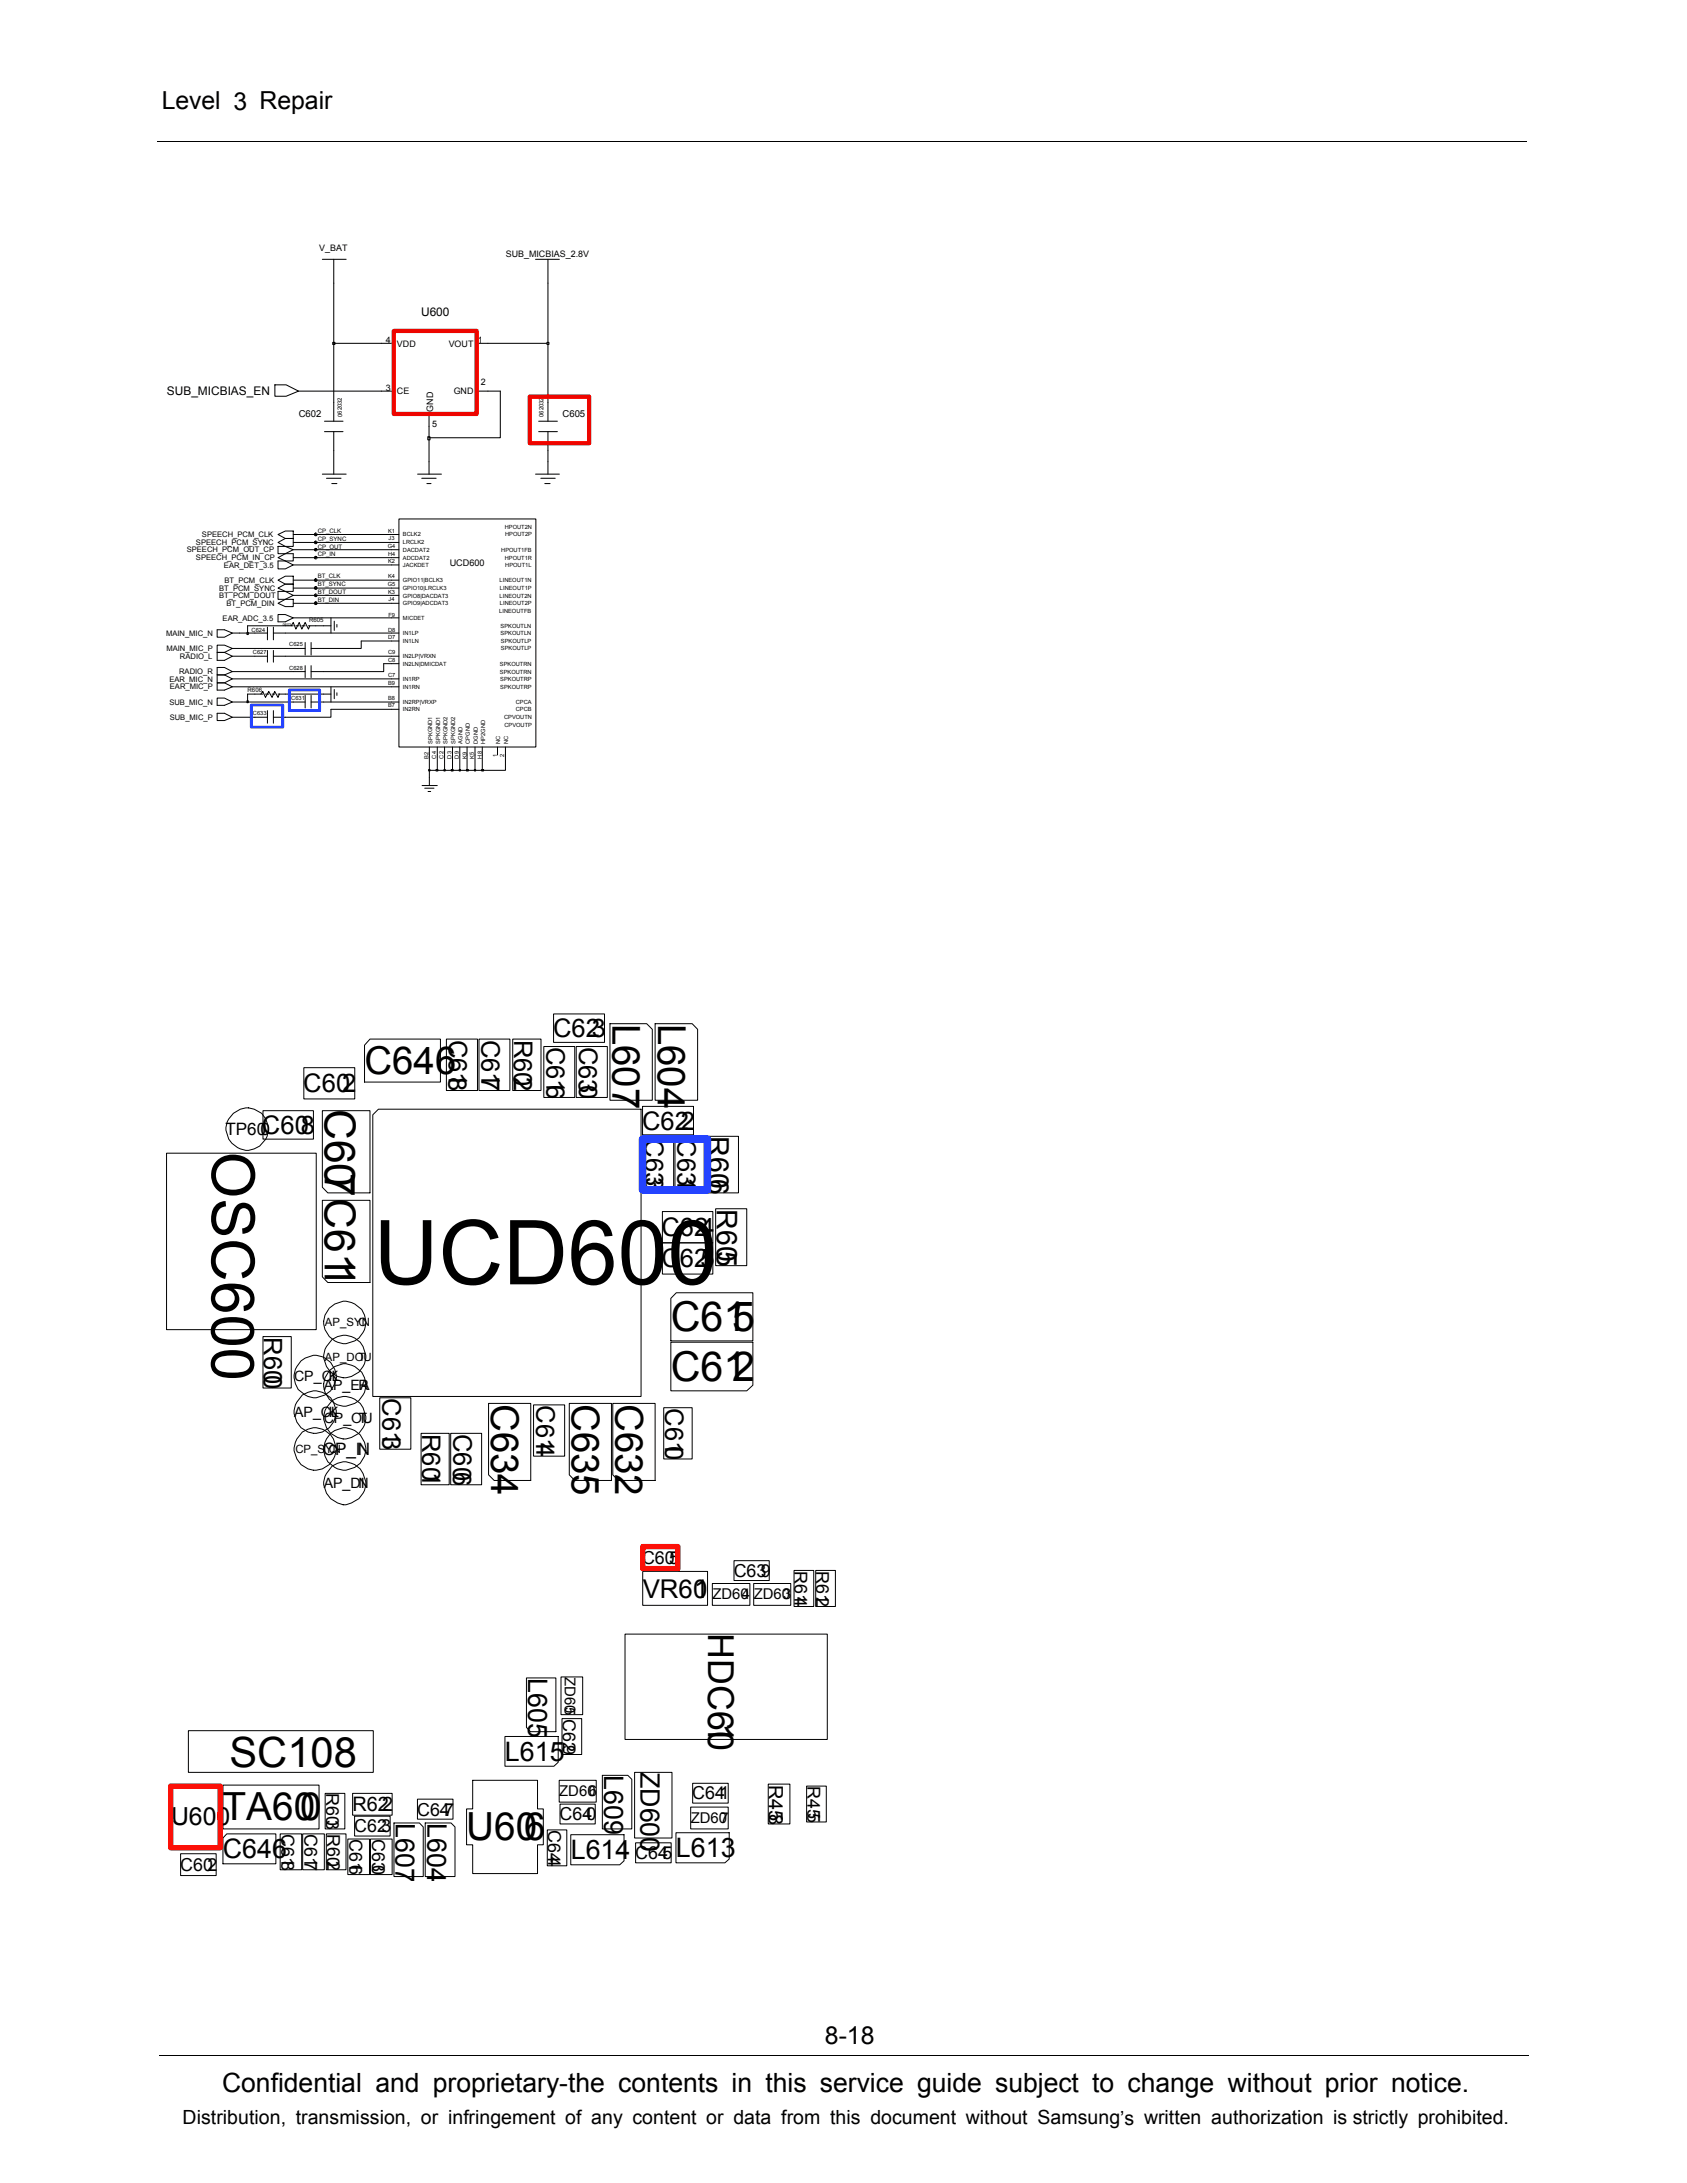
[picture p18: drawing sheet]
<svg xmlns="http://www.w3.org/2000/svg" width="216mm" height="279mm" viewBox="0 0 216 279" stroke-linecap="round" stroke-linejoin="round" font-family="sans-serif">
<defs><g id="words">
<text font-size="11.5" x="47.8" y="164.4">UCD600</text>
<text font-size="7.6" x="27.1" y="147.4" transform="rotate(90 27.1 147.4)">OSC600</text>
<text font-size="5.5" x="41.6" y="141.9" transform="rotate(90 41.6 141.9)">C607C611</text>
<g font-size="5.3">
<text x="85.9" y="170.3">C615</text>
<text x="85.9" y="176.7">C612</text>
<text x="29.4" y="226.1">SC108</text>
</g>
<g font-size="5">
<text x="28.5" y="233">TA600</text>
<text x="59.7" y="235.5">U606</text>
</g>
<g font-size="4.9">
<text x="78.4" y="131" transform="rotate(90 78.4 131)">L607</text>
<text x="84.2" y="131" transform="rotate(90 84.2 131)">L604</text>
<text x="46.7" y="137.4">C646</text>
<text x="62.9" y="179.7" transform="rotate(90 62.9 179.7)">C634</text>
<text x="73.2" y="179.7" transform="rotate(90 73.2 179.7)">C635</text>
<text x="78.8" y="179.7" transform="rotate(90 78.8 179.7)">C632</text>
</g>
<text font-size="4.6" x="90.6" y="209" transform="rotate(90 90.6 209)">HDC610</text>
<g font-size="3.6">
<text x="90.7" y="145.4" transform="rotate(90 90.7 145.4)">R606</text>
<text x="91.7" y="154.8" transform="rotate(90 91.7 154.8)">R605</text>
</g>
<g font-size="3.4">
<text x="67.6" y="214.8" transform="rotate(90 67.6 214.8)">L605</text>
<text x="64.6" y="225.3">L615</text>
<text x="77.3" y="227.2" transform="rotate(90 77.3 227.2)">L609</text>
<text x="82" y="226.8" transform="rotate(90 82 226.8)">ZD600</text>
<text x="50.7" y="233.3" transform="rotate(90 50.7 233.3)">L607</text>
<text x="54.7" y="233.3" transform="rotate(90 54.7 233.3)">L604</text>
<text x="28.5" y="237.8">C646</text>
<text x="73" y="238">L614</text>
<text x="86.5" y="237.7">L613</text>
<text x="28.4" y="267.7">Confidential and proprietary-the contents in this service guide subject to change without prior notice.</text>
</g>
<g font-size="3.3">
<text x="57.4" y="133.1" transform="rotate(90 57.4 133.1)">C618</text>
<text x="61.6" y="133.1" transform="rotate(90 61.6 133.1)">C617</text>
<text x="65.8" y="133.1" transform="rotate(90 65.8 133.1)">R602</text>
<text x="69.9" y="134" transform="rotate(90 69.9 134)">C616</text>
<text x="70.8" y="132.8">C623</text>
<text x="74.1" y="134" transform="rotate(90 74.1 134)">C630</text>
<text x="38.8" y="139.8">C602</text>
<text x="33.5" y="145.1">C608</text>
<text x="82.2" y="144.6">C622</text>
<text x="82.6" y="145.8" transform="rotate(90 82.6 145.8)">C633</text>
<text x="86.7" y="145.8" transform="rotate(90 86.7 145.8)">C631</text>
<text x="84.6" y="158.2">C624</text>
<text x="84.6" y="162.2">C625</text>
<text x="33.8" y="171.1" transform="rotate(90 33.8 171.1)">R600</text>
<text x="49" y="179" transform="rotate(90 49 179)">C613</text>
<text x="68.6" y="179.9" transform="rotate(90 68.6 179.9)">C614</text>
<text x="54" y="183.5" transform="rotate(90 54 183.5)">R601</text>
<text x="58" y="183.5" transform="rotate(90 58 183.5)">C606</text>
<text x="85.1" y="180.2" transform="rotate(90 85.1 180.2)">C610</text>
<text x="82.3" y="204.5">VR60</text>
<text x="88.9" y="204.5">1</text>
</g>
<g font-size="3.2">
<text x="20.7" y="14">Level 3 Repair</text>
<text x="21.9" y="233.6">U600</text>
<text x="105.6" y="261.6">8-18</text>
</g>
<g font-size="2.5">
<text x="45.1" y="231.8">R622</text>
<text x="98.4" y="228.4" transform="rotate(90 98.4 228.4)">R458</text>
<text x="23.4" y="271.9">Distribution, transmission, or infringement of any content or data from this document without Samsung’s written authorization is strictly prohibited.</text>
</g>
<g font-size="2.3">
<text x="82.2" y="200.2">C605</text>
<text x="93.9" y="201.8">C639</text>
<text x="101.7" y="201" transform="rotate(90 101.7 201)">R614</text>
<text x="104.5" y="201" transform="rotate(90 104.5 201)">R612</text>
<text x="72" y="220" transform="rotate(90 72 220)">C629</text>
<text x="41.7" y="229.5" transform="rotate(90 41.7 229.5)">R603</text>
<text x="53.4" y="232.4">C647</text>
<text x="71.6" y="233">C640</text>
<text x="88.6" y="230.3">C641</text>
<text x="103.3" y="228.6" transform="rotate(90 103.3 228.6)">R455</text>
<text x="23.1" y="239.5">C602</text>
<text x="36" y="234.7" transform="rotate(90 36 234.7)">C618</text>
<text x="39" y="234.7" transform="rotate(90 39 234.7)">C617</text>
<text x="41.9" y="234.7" transform="rotate(90 41.9 234.7)">R602</text>
<text x="44.7" y="235.4" transform="rotate(90 44.7 235.4)">C616</text>
<text x="45.3" y="234.5">C623</text>
<text x="47.6" y="235.4" transform="rotate(90 47.6 235.4)">C630</text>
<text x="70.1" y="234.3" transform="rotate(90 70.1 234.3)">C644</text>
<text x="81.3" y="238">C645</text>
</g>
<g font-size="2.2">
<text x="28.9" y="145.2">TP600</text>
<text x="41.3" y="186.2">CP_IN</text>
</g>
<g font-size="1.9">
<text x="91.2" y="204.7">ZD60</text>
<text x="95" y="204.7">4</text>
<text x="96.5" y="204.7">ZD60</text>
<text x="100.2" y="204.7">3</text>
<text x="72.3" y="214.7" transform="rotate(90 72.3 214.7)">ZD605</text>
<text x="71.6" y="229.9">ZD60</text>
<text x="75.4" y="229.9">6</text>
<text x="88.4" y="233.3">ZD607</text>
</g>
<g font-size="1.8">
<text x="37.6" y="176.8">CP_CL</text>
<text x="41.4" y="177.9">AP_EA</text>
<text x="42.1" y="176.8">K</text>
<text x="45.9" y="177.9">R</text>
<text x="37.6" y="181.4">AP_CL</text>
<text x="41.4" y="182.1">CP_OU</text>
<text x="42.1" y="181.4">K</text>
<text x="45.9" y="182.1">T</text>
<text x="41.4" y="190.5">AP_DIN</text>
</g>
<g font-size="1.5">
<text x="53.9" y="40.5">U600</text>
<text x="21.4" y="50.6">SUB_MICBIAS_EN</text>
<text x="41.6" y="169.8">AP_SYN</text>
<text x="45.9" y="169.8">C</text>
<text x="41.6" y="174.2">AP_DOU</text>
<text x="45.9" y="174.2">T</text>
<text x="37.8" y="186">CP_SYN</text>
<text x="42.1" y="186">C</text>
</g>
<g font-size="1.2">
<text x="38.2" y="53.4">C602</text>
<text x="72" y="53.4">C605</text>
<text x="57.6" y="72.5">UCD600</text>
</g>
<g font-size="1.1">
<text x="40.9" y="32.1">V_BAT</text>
<text x="64.7" y="32.9">SUB_MICBIAS_2.8V</text>
<text x="49.4" y="43.9">4</text>
<text x="50.8" y="44.4">VDD</text>
<text x="57.4" y="44.4">VOUT</text>
<text x="61.2" y="43.9">1</text>
<text x="49.4" y="50.1">3</text>
<text x="50.8" y="50.5">CE</text>
<text x="55.5" y="52.7" transform="rotate(-90 55.5 52.7)">GND</text>
<text x="58.1" y="50.5">GND</text>
<text x="61.6" y="49.3">2</text>
<text x="55.3" y="54.6">5</text>
</g>
<g font-size="1">
<text x="23.9" y="70.7">SPEECH_PCM_OUT_CP</text>
<text x="25.1" y="69.8">SPEECH_PCM_SYNC</text>
<text x="25.1" y="71.7">SPEECH_PCM_IN_CP</text>
<text x="25.8" y="68.7">SPEECH_PCM_CLK</text>
<text x="28" y="75.6">BT_PCM_SYNC</text>
<text x="28" y="76.6">BT_PCM_DOUT</text>
<text x="28.7" y="72.6">EAR_DET_3.5</text>
<text x="28.7" y="74.6">BT_PCM_CLK</text>
<text x="29" y="77.6">BT_PCM_DIN</text>
<text x="21.3" y="81.4">MAIN_MIC_N</text>
<text x="21.3" y="83.3">MAIN_MIC_P</text>
<text x="28.5" y="79.4">EAR_ADC_3.5</text>
<text x="21.7" y="87.2">EAR_MIC_N</text>
<text x="21.7" y="88.2">EAR_MIC_P</text>
<text x="22.9" y="86.3">RADIO_R</text>
<text x="23" y="84.3">RADIO_L</text>
<text x="21.7" y="90.2">SUB_MIC_N</text>
<text x="21.7" y="92.2">SUB_MIC_P</text>
</g>
<g font-size=".8">
<text x="43.8" y="53.4" transform="rotate(-90 43.8 53.4)">062032</text>
<text x="69.6" y="53.4" transform="rotate(-90 69.6 53.4)">062032</text>
<text x="40.7" y="71.1">CP_IN</text>
<text x="40.7" y="69.2">CP_SYNC</text>
<text x="40.7" y="70.2">CP_OUT</text>
<text x="40.7" y="68.3">CP_CLK</text>
<text x="40.7" y="76">BT_DOUT</text>
<text x="40.7" y="74">BT_CLK</text>
<text x="40.7" y="77">BT_DIN</text>
<text x="40.7" y="75">BT_SYNC</text>
<text x="39.6" y="79.7">R605</text>
<text x="31.7" y="88.6">R606</text>
</g>
<g font-size=".7">
<text x="49.6" y="70.2">G4</text>
<text x="49.7" y="68.2">K1</text>
<text x="49.7" y="71.1">H4</text>
<text x="49.7" y="69.2">J3</text>
<text x="51.6" y="69.7">LRCLK2</text>
<text x="51.6" y="70.6">DACDAT2</text>
<text x="51.6" y="68.7">BCLK2</text>
<text x="51.6" y="71.6">ADCDAT2</text>
<text x="64.2" y="70.6">HPOUT1FB</text>
<text x="64.6" y="67.7">HPOUT2N</text>
<text x="64.6" y="71.6">HPOUT1R</text>
<text x="64.6" y="68.7">HPOUT2P</text>
<text x="49.6" y="75">G5</text>
<text x="49.7" y="76">K3</text>
<text x="49.7" y="74">K4</text>
<text x="49.7" y="72.1">K2</text>
<text x="49.7" y="77">J4</text>
<text x="51.6" y="75.5">GPIO10|LRCLK3</text>
<text x="51.6" y="76.5">GPIO8|DACDAT3</text>
<text x="51.6" y="74.5">GPIO11|BCLK3</text>
<text x="51.6" y="72.6">JACKDET</text>
<text x="51.6" y="77.5">GPIO9|ADCDAT3</text>
<text x="63.9" y="76.5">LINEOUT2N</text>
<text x="63.9" y="74.5">LINEOUT1N</text>
<text x="64" y="77.5">LINEOUT2P</text>
<text x="64" y="75.5">LINEOUT1P</text>
<text x="64.7" y="72.6">HPOUT1L</text>
<text x="32.2" y="80.9">C624</text>
<text x="32.4" y="83.8">C627</text>
<text x="37" y="82.7">C625</text>
<text x="49.7" y="80.9">D8</text>
<text x="49.7" y="83.8">C9</text>
<text x="49.7" y="81.8">D7</text>
<text x="49.7" y="78.9">F9</text>
<text x="51.6" y="79.4">MICDET</text>
<text x="51.6" y="81.3">IN1LP</text>
<text x="51.6" y="82.3">IN1LN</text>
<text x="63.9" y="78.4">LINEOUTFB</text>
<text x="64.1" y="81.3">SPKOUTLN</text>
<text x="64.1" y="80.4">SPKOUTLN</text>
<text x="64.1" y="82.3">SPKOUTLP</text>
<text x="64.1" y="83.2">SPKOUTLP</text>
<text x="37" y="85.7">C628</text>
<text x="37.3" y="89.6">C631</text>
<text x="49.7" y="89.6">B8</text>
<text x="49.7" y="87.7">B9</text>
<text x="49.7" y="86.6">C7</text>
<text x="49.7" y="84.8">C8</text>
<text x="51.6" y="84.3">IN2LP|VRXN</text>
<text x="51.6" y="88.2">IN1RN</text>
<text x="51.6" y="87.1">IN1RP</text>
<text x="51.6" y="85.2">IN2LN|DMICDAT</text>
<text x="64" y="86.2">SPKOUTRN</text>
<text x="64" y="85.2">SPKOUTRN</text>
<text x="64" y="88.2">SPKOUTRP</text>
<text x="64" y="87.1">SPKOUTRP</text>
<text x="32.4" y="91.5">C633</text>
<text x="49.7" y="90.5">B7</text>
<text x="51.6" y="91">IN2RN</text>
<text x="51.6" y="90.1">IN2RP|VRXP</text>
<text x="55.3" y="95.2" transform="rotate(-90 55.3 95.2)">SPKGND1</text>
<text x="56.3" y="95.2" transform="rotate(-90 56.3 95.2)">SPKGND1</text>
<text x="57.3" y="95.2" transform="rotate(-90 57.3 95.2)">SPKGND2</text>
<text x="58.3" y="95.2" transform="rotate(-90 58.3 95.2)">SPKGND2</text>
<text x="59.2" y="95.2" transform="rotate(-90 59.2 95.2)">AGND</text>
<text x="60.1" y="95.2" transform="rotate(-90 60.1 95.2)">CPGND</text>
<text x="61.2" y="95.2" transform="rotate(-90 61.2 95.2)">DGND</text>
<text x="62.1" y="95.2" transform="rotate(-90 62.1 95.2)">HP2GND</text>
<text x="64" y="95.2" transform="rotate(-90 64 95.2)">NC</text>
<text x="64.5" y="92.1">CPVOUTN</text>
<text x="64.6" y="93">CPVOUTP</text>
<text x="65" y="95.2" transform="rotate(-90 65 95.2)">NC</text>
<text x="66" y="91">CPCB</text>
<text x="66" y="90.1">CPCA</text>
<text x="54.8" y="97.1" transform="rotate(-90 54.8 97.1)">B2</text>
<text x="55.8" y="97.1" transform="rotate(-90 55.8 97.1)">C4</text>
<text x="56.8" y="97.1" transform="rotate(-90 56.8 97.1)">C2</text>
<text x="57.8" y="97.1" transform="rotate(-90 57.8 97.1)">D3</text>
<text x="58.7" y="97.1" transform="rotate(-90 58.7 97.1)">D9</text>
<text x="59.7" y="97.1" transform="rotate(-90 59.7 97.1)">K9</text>
<text x="60.7" y="97.1" transform="rotate(-90 60.7 97.1)">K5</text>
<text x="61.7" y="97.1" transform="rotate(-90 61.7 97.1)">H8</text>
<text x="63.6" y="96.8" transform="rotate(-90 63.6 96.8)">1</text>
<text x="64.5" y="96.8" transform="rotate(-90 64.5 96.8)">2</text>
</g>
<text font-size=".5" x="36.2" y="80.1">0603</text>
</g></defs>
<g fill="none" stroke="#000" stroke-width=".13">
<path d="M20.2 18.1h175.3M41.3 33.2h3M42.7 33.2v3M68.5 33.2h3.1M70.1 33.2v3M35.2 49.3h1.4l1.6 .8-1.6 .6h-1.4zM41.5 53.9h2.4M41.5 55.2h2.4M42.7 55.2v5.5M42.7 51.5v2.4M48.8 43.9h1.6M48.8 50.1h1.6"/>
<path d="M50.4 42.4h10.6v10.6h-10.6zM54.9 53v1.6M54.9 56v4.7M61 43.9h1.4M61 50.1h1.4M68.9 55.2h2.4M68.9 53.9h2.4M70.1 51.5v2.4M70.1 55.2v5.5M41.3 60.7h3M41.8 61.2h1.8M42.5 61.9h.6"/>
<path d="M53.4 60.7h3.1M54 61.2h1.8M54.6 61.9h.6M68.5 60.7h3.1M69.2 61.2h1.9M69.7 61.9h.7M20.4 263h175.3"/>
</g>
<path d="M54.8 55.9h.2v.4h-.2z" fill="#c3c3c3"/>
<path d="M38.2 50.1h10.6M42.7 43.9v7.6M54.8 55.9h.2v.4h-.2zM62.4 50.1h1.6v5.9h-9.1v-1.4M70.1 43.9v7.6" fill="none" stroke="#000" stroke-width=".13"/>
<path d="M42.6 43.8h.3v.3h-.3z" fill="#c3c3c3"/>
<path d="M42.7 36.2v7.7h6.1M42.6 43.8h.3v.3h-.3zM62.4 43.9h7.7" fill="none" stroke="#000" stroke-width=".13"/>
<path d="M70 43.8h.3v.3h-.3z" fill="#c3c3c3"/>
<g fill="none" stroke="#000" stroke-width=".13">
<path d="M70.1 36.2v7.7M70 43.8h.3v.3h-.3zM35.6 68.4l.9-.4h1v.9h-1zM35.6 77.2l.9-.5h1v.9h-1zM35.6 69.4l.9-.5h1v1h-1zM35.6 74.3l.9-.6h1v1.1h-1zM35.6 75.3l.9-.5h1v.9h-1zM35.6 78.7h.9l1 .4-1 .5h-.9zM35.6 71.4l.9-.5h1v.9h-1zM35.6 75.7h.9l1 .5-1 .5h-.9zM35.6 71.8h.9l1 .5-1 .5h-.9zM35.6 69.9h.9l1 .5-1 .5h-.9z"/>
<path d="M42.4 79.1v1.9M42.8 79.5v1.2M43.1 79.9v.4M50.1 79.1h1M50.1 75.3h1M50.1 71.4h1M50.1 69.4h1M50.1 68.4h1M50.1 76.2h1M50.1 70.4h1M50.1 77.2h1M50.1 72.3h1"/>
<path d="M50.1 74.3h1M51.1 66.4h17.5v29.2h-17.5zM27.8 87.4h.9l1 .5-1 .4h-.9zM27.8 89.3h.9l1 .6-1 .4h-.9zM27.8 91.3h.9l1 .5-1 .4h-.9zM27.8 83.5h.9l1 .5-1 .5h-.9zM27.8 80.6h.9l1 .4-1 .6h-.9zM27.8 86.4h.9l1 .5-1 .5h-.9zM27.8 85.4h.9l1 .6-1 .4h-.9zM27.8 82.6h.9l1 .4-1 .5h-.9zM32.6 88.8h.8l.2-.3 .4 .8 .4-.8 .4 .8 .4-.8 .4 .8 .2-.5M32.6 81h1.6"/>
<path d="M32.6 84h1.6M32.6 91.8h1.6M33.4 88.8h.2M34 88.8h.4M34.2 80.3v1.6M34.2 83.2v1.6M34.2 91v1.6M34.8 88.8h.4M35 81h1.5M35 80.3v1.6M35 83.2v1.6M35 91v1.6"/>
<path d="M35 84h1.5M35 91.8h1.5M35.6 88.8h.9M36.5 80.1h.8l.2-.4 .4 .8 .4-.8 .3 .8 .5-.8 .4 .8 .1-.4h.8M37.3 80.1h.2M37.5 86h1.6M37.5 83h1.6M37.5 89.9h1.6M37.9 80.1h.4M38.6 80.1h.5M39.1 82.2v1.6M39.1 85.2v1.5"/>
<path d="M39.1 89v1.6M39.5 80.1h.1M39.8 89.9h1.6M39.8 82.2v1.6M39.8 85.2v1.5M39.8 89v1.6M39.8 86h1.6M39.8 83h1.6M41.4 80.1h1M41.4 88.8h1M42.4 87.9v2M42.8 88.2v1.2"/>
<path d="M43.1 88.7v.3M50.1 81h1M50.1 84h1M50.1 90.8h1M50.1 87.9h1M50.1 86.9h1M50.1 89.9h1M50.1 84.9h1M50.1 82h1M54.9 95.6v1M54.9 98.6v1.9M56 95.6v1"/>
<path d="M56.9 95.6v1M57.9 95.6v1M58.8 95.6v1M59.8 95.6v1M60.8 95.6v1M61.7 95.6v1M63.7 95.6v1M64.7 95.6v1M54 100.5h2M54.4 100.9h1.1M54.8 101.3h.3"/>
<circle cx="40.4" cy="68.4" r=".18"/>
<circle cx="40.4" cy="69.4" r=".17"/>
<circle cx="40.4" cy="71.4" r=".17"/>
<circle cx="40.4" cy="75.3" r=".17"/>
<circle cx="40.4" cy="74.3" r=".17"/>
<circle cx="40.4" cy="77.2" r=".17"/>
<circle cx="40.4" cy="76.2" r=".17"/>
<circle cx="40.4" cy="70.4" r=".17"/>
</g>
<path d="M50.4 42.4h10.6v10.6h-10.6zM67.8 50.8h7.6v5.9h-7.6z" fill="none" stroke="#ed0500" stroke-width=".55"/>
<path d="M54.9 98.5h.1v.2h-.1z" fill="#c3c3c3"/>
<path d="M54.9 98.5h.1v.2h-.1zM54.9 96.6v2h1.1" fill="none" stroke="#000" stroke-width=".13"/>
<path d="M55.8 98.5h.2v.2h-.2z" fill="#c3c3c3"/>
<path d="M55.8 98.5h.2v.2h-.2zM56 96.6v2h.9" fill="none" stroke="#000" stroke-width=".13"/>
<path d="M56.8 98.5h.2v.2h-.2z" fill="#c3c3c3"/>
<path d="M56.8 98.5h.2v.2h-.2zM56.9 96.6v2h1" fill="none" stroke="#000" stroke-width=".13"/>
<path d="M57.7 98.5h.3v.2h-.3z" fill="#c3c3c3"/>
<path d="M57.7 98.5h.3v.2h-.3zM57.9 96.6v2h.9" fill="none" stroke="#000" stroke-width=".13"/>
<path d="M58.8 98.5h.1v.2h-.1z" fill="#c3c3c3"/>
<path d="M58.8 98.5h.1v.2h-.1zM58.8 96.6v2h1" fill="none" stroke="#000" stroke-width=".13"/>
<path d="M59.7 98.5h.2v.2h-.2z" fill="#c3c3c3"/>
<path d="M59.7 98.5h.2v.2h-.2zM59.8 96.6v2h1" fill="none" stroke="#000" stroke-width=".13"/>
<path d="M60.7 98.5h.2v.2h-.2z" fill="#c3c3c3"/>
<path d="M60.7 98.5h.2v.2h-.2zM60.8 96.6v2h.9" fill="none" stroke="#000" stroke-width=".13"/>
<path d="M61.6 98.5h.3v.2h-.3z" fill="#c3c3c3"/>
<path d="M29.7 91.8h2.9M29.7 89.9h2M50.1 90.8h-7.7v1h-5.9M61.6 98.5h.3v.2h-.3zM61.7 96.6v2h3v-2" fill="none" stroke="#000" stroke-width=".13"/>
<path d="M31.6 89.7h.2v.2h-.2z" fill="#c3c3c3"/>
<g fill="none" stroke="#000" stroke-width=".13">
<path d="M29.7 86h7.8M29.7 83h7.8M29.7 84h2.9M29.7 81h2M29.7 87.9h20.4M29.7 86.9h20.4M31.6 89.7h.2v.2h-.2zM32.6 88.8h-.9v1.1h5.8M36.5 88.8h4.9M36.5 84h13.6M41.4 89.9h8.7M50.1 84.9h-1v1.1h-7.7"/>
<path d="M50.1 82h-3.9v1h-4.8"/>
</g>
<path d="M31.6 80.9h.2v.3h-.2z" fill="#c3c3c3"/>
<path d="M37.5 79.1h12.6M37.5 77.2h2.9M31.6 80.9h.2v.3h-.2zM36.5 80.1h-4.8v.9h.9M36.5 81h13.6M40.4 80.1h1" fill="none" stroke="#000" stroke-width=".13"/>
<path d="M40.3 77h.2v.3h-.2z" fill="#c3c3c3"/>
<path d="M37.5 76.2h2.9M40.3 77h.2v.3h-.2zM40.4 77.2h9.7" fill="none" stroke="#000" stroke-width=".13"/>
<path d="M40.3 76.1h.2v.2h-.2z" fill="#c3c3c3"/>
<path d="M37.5 75.3h2.9M40.3 76.1h.2v.2h-.2zM40.4 76.2h9.7" fill="none" stroke="#000" stroke-width=".13"/>
<path d="M40.3 75.1h.2v.3h-.2z" fill="#c3c3c3"/>
<path d="M37.5 74.3h2.9M40.3 75.1h.2v.3h-.2zM40.4 75.3h9.7" fill="none" stroke="#000" stroke-width=".13"/>
<path d="M40.3 74.2h.2v.1h-.2z" fill="#c3c3c3"/>
<path d="M37.5 72.3h12.6M37.5 71.4h2.9M40.3 74.2h.2v.1h-.2zM40.4 74.3h9.7" fill="none" stroke="#000" stroke-width=".13"/>
<path d="M40.3 71.3h.2v.2h-.2z" fill="#c3c3c3"/>
<path d="M37.5 70.4h2.9M40.3 71.3h.2v.2h-.2zM40.4 71.4h9.7" fill="none" stroke="#000" stroke-width=".13"/>
<path d="M40.3 70.3h.2v.1h-.2z" fill="#c3c3c3"/>
<path d="M37.5 69.4h2.9M40.3 70.3h.2v.1h-.2zM40.4 70.4h9.7" fill="none" stroke="#000" stroke-width=".13"/>
<path d="M40.3 69.3h.2v.2h-.2z" fill="#c3c3c3"/>
<path d="M37.5 68.4h2.9M40.3 69.3h.2v.2h-.2zM40.4 69.4h9.7" fill="none" stroke="#000" stroke-width=".13"/>
<path d="M40.3 68.3h.2v.2h-.2z" fill="#c3c3c3"/>
<g fill="none" stroke="#000" stroke-width=".13">
<path d="M40.3 68.3h.2v.2h-.2zM40.4 68.4h9.7M38.9 136.7h6.5v4h-6.5zM47.3 133h9.1v5.5h-9.7v-4.7zM57.1 133h4v6.6h-4zM61.3 133h4v6.6h-4zM65.6 133h3.6v6.6h-3.6zM69.6 133.9h4v6.6h-4zM70.8 129.8h6.6v3.6h-6.6zM73.7 133.9h4v6.6h-4zM78.1 131h4.7l.7 .7v9.1h-5.4zM83.8 131h4.8l.7 .7v9.1h-5.5z"/>
<path d="M21.3 147.6h19.2v22.6h-19.2zM33.7 142.2h6.4v3.6h-6.4zM41.3 142.2h6v10.5h-5.3l-.7-.7zM41.3 153.6h6v10.5h-5.3l-.7-.7zM47.7 142.7l.7-.7h33.6v36.7h-34.3zM82.2 145.8h4v6.5h-4zM82.2 141.6h6.6v3.6h-6.6zM84.8 155.1h6.4v4h-6.4zM84.8 159.1h6.4v4h-6.4zM86.4 145.8h4v6.5h-4zM90.5 145.4h4v7.3h-4zM91.6 154.7h4v7.3h-4z"/>
<path d="M33.7 171.1h3.6v6.6h-3.6zM38.5 174.2a2.68 2.68 0 0 1 4.3 1 2.68 2.68 0 0 1-2.4 3.6 2.68 2.68 0 0 1-2.6-3.5zM38.7 178.5a2.71 2.71 0 0 1 3.7 .4 2.71 2.71 0 0 1-.2 3.7 2.71 2.71 0 0 1-3.7 .1 2.74 2.74 0 0 1 .2-4.2zM42.1 167.4a2.68 2.68 0 0 1 4.4 .7 2.68 2.68 0 0 1-2.3 3.8 2.68 2.68 0 0 1-2.6-3.6zM42.5 171.4a2.7 2.7 0 0 1 4.1 1.1 2.7 2.7 0 0 1-2 3.7 2.7 2.7 0 0 1-3.2-2.7l.2-.8 .2-.4zM42.5 179.3a2.7 2.7 0 0 1 4.1 1 2.7 2.7 0 0 1-2 3.8 2.7 2.7 0 0 1-3.2-2.8l.2-.8 .2-.3zM48.6 178.9h4v6.6h-4zM62.5 179.6h5.4v9.9h-4.7l-.7-.7zM68.3 179.8h4v6.6h-4zM72.9 179.6h5.4v9.9h-4.7l-.7-.7zM78.4 179.6h5.4v9.9h-4.7l-.7-.7zM85.9 171.8h10.5v5.5l-.8 .7h-9.7z"/>
<path d="M86.6 165.5h9.8v6.1h-10.5v-5.4zM38.7 183.3a2.71 2.71 0 0 1 3.7 .4 2.71 2.71 0 0 1-.2 3.7 2.71 2.71 0 0 1-3.7 .1 2.72 2.72 0 0 1 .2-4.2zM42.5 187.6a2.7 2.7 0 0 1 4 1 2.7 2.7 0 0 1-1.5 3.8l-.7 .2a2.78 2.78 0 0 1-2.7-1.8 2.78 2.78 0 0 1 .9-3.2zM53.9 183.5h3.6v6.5h-3.6zM57.7 183.5h3.9v6.5h-3.9zM82.3 198h4.5v2.8h-4.5zM84.9 180.2h3.7v6.5h-3.7zM93.9 199.7h4.5v2.6h-4.5zM67.4 214.8h3.7v6.8h-3.2l-.5-.5zM71.8 214.6h2.8v4.9h-2.8zM71.9 220h2.5v4.6h-2.5zM80 209.1h25.9v13.5h-25.9z"/>
<path d="M82.3 201.1h8.3v4.4h-8.3zM91.2 202.7h4.8v2.8h-4.8zM96.5 202.7h4.7v2.8h-4.7zM101.6 201h2.5v4.6h-2.5zM104.4 201h2.5v4.6h-2.5zM21.8 228.6h6.4v7.9h-6.4zM23.1 237.3h4.6v2.8h-4.6zM24.1 221.5h23.7v5.3h-23.7zM28.5 228.5h12.3v5.6h-12.3zM29 234.7h6.3v3.8h-6.8v-3.3zM35.9 234.7h2.7v4.6h-2.7zM38.7 234.7h2.8v4.6h-2.8z"/>
<path d="M41.6 229.5h2.5v4.6h-2.5zM41.8 234.7h2.5v4.6h-2.5zM44.5 235.4h2.8v4.5h-2.8zM45.1 229.5h5.1v2.8h-5.1zM45.4 232.5h4.5v2.5h-4.5zM47.4 235.4h2.8v4.5h-2.8zM50.4 233.3h3.3l.5 .5v6.4h-3.8zM53.4 230.3h4.6v2.5h-4.6zM54.4 233.3h3.3l.5 .5v6.4h-3.8zM60.5 227.9h8.3v3.6h.7v4.6h-.7v3.7h-8.3v-3.7h-.8v-4.6h.8zM64.6 222.2h6.8v3.4l-.5 .5h-6.3zM70 234.2h2.5v4.6h-2.5z"/>
<path d="M71.6 227.9h4.7v2.8h-4.7zM71.7 230.9h4.5v2.5h-4.5zM73 234.8h6.9v3.4l-.6 .5h-6.3zM77.1 227.2h3.2l.6 .5v6.4h-3.8zM81.2 226.8h4.8v8.4h-4.8zM81.3 235.9h4.6v2.5h-4.6zM86.5 234.6h6.8v3.3l-.5 .5h-6.3zM88.4 231.3h4.8v2.8h-4.8zM88.6 228.2h4.6v2.6h-4.6zM98.3 228.3h2.8v5.1h-2.8zM103.2 228.6h2.5v4.6h-2.5z"/>
<circle cx="31.6" cy="144.5" r="2.71"/>
<circle cx="44.1" cy="177.3" r="2.72"/>
<circle cx="44.1" cy="185.4" r="2.72"/>
</g>
<path d="M32.2 90.2h4v2.9h-4zM37 88.3h3.9v2.7h-3.9z" fill="none" stroke="#0015f7" stroke-width=".35"/>
<path d="M82.2 145.8h8.3v6.5h-8.3z" fill="none" stroke="#2443ff" stroke-width=".99"/>
<path d="M82.3 198h4.5v2.8h-4.5zM21.8 228.6h6.4v7.9h-6.4z" fill="none" stroke="#ff0900" stroke-width=".69"/>
<use href="#words"/>
</svg>
